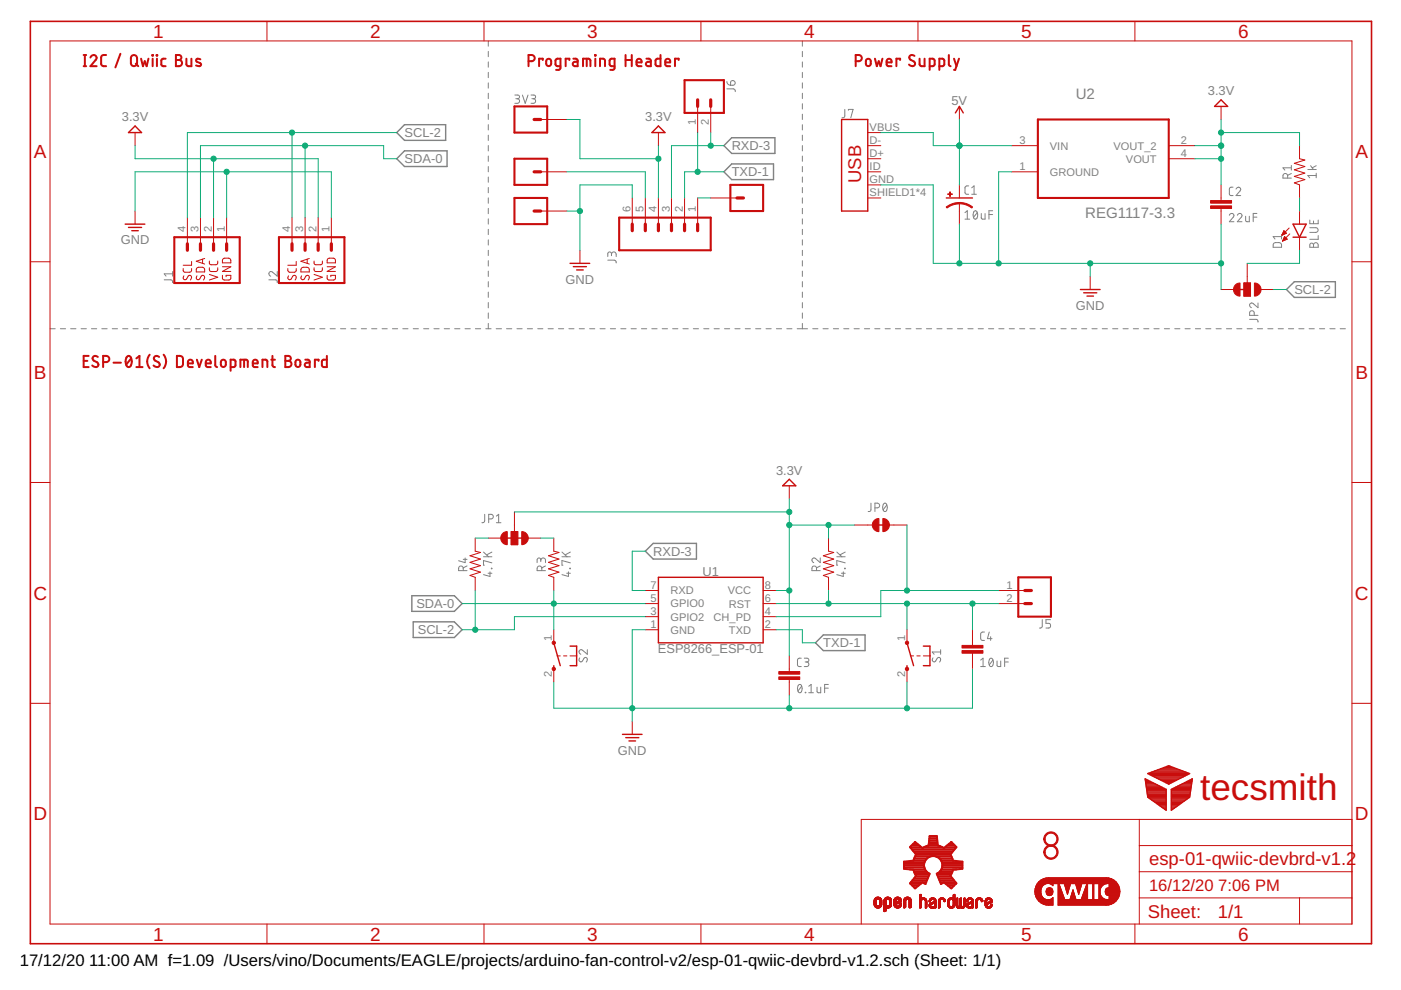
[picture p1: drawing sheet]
<svg xmlns="http://www.w3.org/2000/svg" width="297mm" height="210mm" viewBox="0 0 297 210" stroke-linecap="round" stroke-linejoin="round" font-family="sans-serif">
<defs><g id="words">
<text font-size="7.8" fill="#c90d0c" x="254.5" y="169.6">tecsmith</text>
<g font-size="4" fill="#c90d0c">
<text x="32.5" y="8">1</text>
<text x="78.5" y="8">2</text>
<text x="124.5" y="8">3</text>
<text x="170.5" y="8">4</text>
<text x="216.5" y="8">5</text>
<text x="262.5" y="8">6</text>
<text x="7.2" y="33.5">A</text>
<text x="287.4" y="33.5">A</text>
<text x="7.2" y="80.3">B</text>
<text x="287.4" y="80.3">B</text>
<text x="7.1" y="127.1">C</text>
<text x="287.3" y="127.1">C</text>
<text x="7.1" y="173.9">D</text>
<text x="287.3" y="173.9">D</text>
<text x="32.5" y="199.4">1</text>
<text x="78.5" y="199.4">2</text>
<text x="124.5" y="199.4">3</text>
<text x="170.5" y="199.4">4</text>
<text x="216.5" y="199.4">5</text>
<text x="262.5" y="199.4">6</text>
</g>
<g font-size="3.9" fill="#c90d0c">
<text x="182.6" y="38.8" transform="rotate(-90 182.6 38.8)">USB</text>
<text x="243.6" y="183.4">esp-01-qwiic-devbrd-v1.2</text>
<text x="243.4" y="194.7">Sheet:</text>
<text x="258.2" y="194.5">1/1</text>
</g>
<g font-size="3.5" fill="#c90d0c">
<text x="243.6" y="189">16/12/20</text>
<text x="258.3" y="189">7:06 PM</text>
</g>
<g font-size="3.5">
<text x="4.2" y="204.7">17/12/20</text>
<text x="18.9" y="204.7">11:00 AM f=1.09 /Users/vino/Documents/EAGLE/projects/arduino-fan-control-v2/esp-01-qwiic-devbrd-v1.2.sch (Sheet: 1/1)</text>
</g>
<g font-size="3.2" fill="#808080">
<text x="228.1" y="20.9">U2</text>
<text x="230.1" y="46.2">REG1117-3.3</text>
</g>
<g font-size="2.7" fill="#808080">
<text x="201.7" y="22.3">5V</text>
<text x="256.1" y="20.2">3.3V</text>
<text x="25.8" y="25.7">3.3V</text>
<text x="85.8" y="29.1">SCL-2</text>
<text x="136.8" y="25.7">3.3V</text>
<text x="85.8" y="34.6">SDA-0</text>
<text x="155.1" y="31.8">RXD-3</text>
<text x="155.1" y="37.4">TXD-1</text>
<text x="25.6" y="51.8">GND</text>
<text x="119.9" y="60.1">GND</text>
<text x="228.1" y="65.7">GND</text>
<text x="274.4" y="62.4">SCL-2</text>
<text x="164.5" y="100.6">3.3V</text>
<text x="138.5" y="117.8">RXD-3</text>
<text x="149" y="122.1">U1</text>
<text x="88.3" y="128.9">SDA-0</text>
<text x="88.6" y="134.5">SCL-2</text>
<text x="174.6" y="137.3">TXD-1</text>
<text x="139.5" y="138.5">ESP8266_ESP-01</text>
<text x="131" y="160">GND</text>
</g>
<g font-size="2.3" fill="#808080">
<text x="147.5" y="26.4" transform="rotate(-90 147.5 26.4)">1</text>
<text x="150.3" y="26.4" transform="rotate(-90 150.3 26.4)">2</text>
<text x="184.4" y="27.7">VBUS</text>
<text x="184.4" y="33.3">D+</text>
<text x="184.4" y="30.5">D-</text>
<text x="216.2" y="30.5">3</text>
<text x="222.6" y="31.7">VIN</text>
<text x="236.1" y="31.7">VOUT_2</text>
<text x="238.7" y="34.5">VOUT</text>
<text x="250.3" y="30.5">2</text>
<text x="250.3" y="33.3">4</text>
<text x="184.4" y="38.8">GND</text>
<text x="184.4" y="36">ID</text>
<text x="184.4" y="41.6">SHIELD1*4</text>
<text x="216.2" y="36">1</text>
<text x="222.6" y="37.3">GROUND</text>
<text x="133.7" y="45" transform="rotate(-90 133.7 45)">6</text>
<text x="136.4" y="45" transform="rotate(-90 136.4 45)">5</text>
<text x="139.2" y="45" transform="rotate(-90 139.2 45)">4</text>
<text x="142" y="45" transform="rotate(-90 142 45)">3</text>
<text x="144.8" y="45" transform="rotate(-90 144.8 45)">2</text>
<text x="147.5" y="45" transform="rotate(-90 147.5 45)">1</text>
<text x="39.3" y="49.1" transform="rotate(-90 39.3 49.1)">4</text>
<text x="42.1" y="49.1" transform="rotate(-90 42.1 49.1)">3</text>
<text x="44.9" y="49.1" transform="rotate(-90 44.9 49.1)">2</text>
<text x="47.7" y="49.1" transform="rotate(-90 47.7 49.1)">1</text>
<text x="61.5" y="49.1" transform="rotate(-90 61.5 49.1)">4</text>
<text x="64.3" y="49.1" transform="rotate(-90 64.3 49.1)">3</text>
<text x="67.1" y="49.1" transform="rotate(-90 67.1 49.1)">2</text>
<text x="69.9" y="49.1" transform="rotate(-90 69.9 49.1)">1</text>
<text x="137.9" y="124.8">7</text>
<text x="162.2" y="124.8">8</text>
<text x="213.4" y="124.8">1</text>
<text x="137.9" y="130.4">3</text>
<text x="137.9" y="127.6">5</text>
<text x="142.2" y="131.6">GPIO2</text>
<text x="142.2" y="128.8">GPIO0</text>
<text x="142.2" y="126">RXD</text>
<text x="151.3" y="131.6">CH_PD</text>
<text x="154.3" y="126">VCC</text>
<text x="154.5" y="128.8">RST</text>
<text x="162.2" y="127.6">6</text>
<text x="162.2" y="130.4">4</text>
<text x="213.4" y="127.6">2</text>
<text x="117" y="135.9" transform="rotate(-90 117 135.9)">1</text>
<text x="137.9" y="133.1">1</text>
<text x="142.2" y="134.3">GND</text>
<text x="154.5" y="134.4">TXD</text>
<text x="162.2" y="133.1">2</text>
<text x="191.9" y="135.9" transform="rotate(-90 191.9 135.9)">1</text>
<text x="117" y="143.5" transform="rotate(-90 117 143.5)">2</text>
<text x="191.9" y="143.5" transform="rotate(-90 191.9 143.5)">2</text>
</g>
</g></defs>
<g fill="none" stroke="#808080" stroke-width=".21">
<path d="M103.5 8.7v1.1M103.5 10.9v1.1M103.5 13.1v1.1M103.5 15.3v1.2M103.5 17.6v1.1M103.5 19.8v1.1M154.1 18.8l1.5 .1 .3 .5M154.1 17.3l.2 .5 .6 .3M155 17.2a.51 .51 0 0 1 .8 .2 .51 .51 0 0 1-.4 .7h-.5zM170.1 8.7v1.1M170.1 10.9v1.1M170.1 13.1v1.1"/>
<path d="M170.1 15.3v1.2M170.1 17.6v1.1M170.1 19.8v1.1M103.5 22v1.1M103.5 24.2v1.1M103.5 26.4v1.2M103.5 28.7v1.1M103.5 30.9v1.1M103.5 33.1v1.1M103.5 35.3v1.1M103.5 37.5v1.2M103.5 39.8v1.1"/>
<path d="M109.2 20.2h.5a.39 .39 0 0 1 .5 .3 .39 .39 0 0 1-.5 .4h-.3M109.7 20.9a.49 .49 0 0 1 .5 .5 .49 .49 0 0 1-.5 .5h-.5M110.8 20.2l.6 1.7 .6-1.7M112.6 20.2h.6a.39 .39 0 0 1 .4 .3 .39 .39 0 0 1-.4 .4h-.4M113.1 20.9a.49 .49 0 0 1 .5 .5 .49 .49 0 0 1-.5 .5h-.5M170.1 22v1.1M170.1 24.2v1.1M170.1 26.4v1.2M170.1 28.7v1.1M170.1 30.9v1.1M170.1 33.1v1.1M170.1 35.3v1.1"/>
<path d="M170.1 37.5v1.2M170.1 39.8v1.1M179.1 23.2v1.5l-.2 .2-.4 .1M179.9 23.4v-.2h1l-.5 1.8M205.4 39.4l-.5 .1-.3 .3v1.2l.3 .2h.5M206 39.8l.5-.4v1.8M261.4 39.7h-.5l-.3 .4 .1 1.1 .2 .2 .5 .1M273 37.8v-.5a.5 .5 0 0 0-.5-.5 .5 .5 0 0 0-.5 .5v.5h1.8M273.8 36.8l-.8 .4M273.8 35.6h-1.8l.4 .5M273.8 35.1v1M277.3 35.9h1.8"/>
<path d="M277.9 35.1l.6 .8M279.1 37.2h-1.8l.4 .5M279.1 36.7v1M279.1 35.1l-.9 .5M34.8 59.3l1.5 .1 .3 .2v.3M36.6 57.6v.9M36.6 58.1h-1.8l.4 .4M57 59.3l1.5 .1 .3 .2v.3M58.8 57.6v.9l-1-.8a.49 .49 0 0 0-.8 .1 .49 .49 0 0 0 .4 .7M103.5 42v1.1M103.5 44.2v1.1M103.5 46.4v1.1"/>
<path d="M103.5 48.6v1.1M103.5 50.8v1.2M103.5 53.1v1.1M103.5 55.3v1.1M103.5 57.5v1.1M103.5 59.7v1.1M128.9 55.2h1.5l.2 .6M129.6 53.9a.5 .5 0 0 1 .5-.5 .5 .5 0 0 1 .5 .5v.5M129.6 54.2v-.4a.39 .39 0 0 0-.3-.4 .39 .39 0 0 0-.4 .4v.6M170.1 42v1.1M170.1 44.2v1.1M170.1 46.4v1.1"/>
<path d="M170.1 48.6v1.1M170.1 50.8v1.2M170.1 53.1v1.1M170.1 55.3v1.1M170.1 57.5v1.1M170.1 59.7v1.1M204.6 45.1l.5-.4v1.8M204.6 46.5h1M206 41.2h1M206.5 44.8l.3-.1a1.06 1.06 0 0 1 0 1.8 1.13 1.13 0 0 1-.3-1.7zM207.2 45.1l-.8 1M208 45.3l.1 1 .2 .2h.6v-1.2"/>
<path d="M209.7 45.5h.8M210.5 44.7h-.8v1.8M260.6 45.6a.48 .48 0 0 1 .7-.3 .48 .48 0 0 1 .2 .7l-.9 1h1M262.1 40.1a.49 .49 0 0 1 .7-.4 .49 .49 0 0 1 .1 .8l-.8 1h1M262.3 45.6a.49 .49 0 0 1 .7-.3 .49 .49 0 0 1 .2 .7l-.9 1h1M264.1 45.8v1l.3 .2h.5v-1.2M265.7 46h.8M266.5 45.3h-.8v1.7M270 51.6l.4-.2 1.1 .1 .2 .4v.5h-1.8zM271.7 49.7v1M271.7 50.2h-1.8l.4 .5M277.7 48.3h1.3a.5 .5 0 0 1 .5 .5 .5 .5 0 0 1-.5 .5h-1.3"/>
<path d="M277.7 46.7v.7h1.8v-.7M277.8 51.7l.4-.1 .3 .3a.5 .5 0 0 1 .5-.5 .5 .5 0 0 1 .5 .5v.5h-1.8zM278.5 46.8v.6M278.5 51.9v.5M279.5 50v.7h-1.8M10.6 69.7h1.1M12.8 69.7h1.1M15 69.7h1.1M17.2 69.7h1.1M19.4 69.7h1.1M21.6 69.7h1.1M23.8 69.7h1.1"/>
<path d="M26 69.7h1.1M28.2 69.7h1.1M30.4 69.7h1.1M32.6 69.7h1.1M34.8 69.7h1.1M37 69.7h1.1M39.2 69.7h1.1M41.4 69.7h1.1M43.6 69.7h1.1M45.8 69.7h1.1M48 69.7h1.1M50.2 69.7h1.1"/>
<path d="M52.4 69.7h1.1M54.6 69.7h1.1M56.8 69.7h1.1M59 69.7h1.1M61.2 69.7h1.1M63.4 69.7h1.1M65.6 69.7h1.1M67.8 69.7h1.1M70 69.7h1.1M72.2 69.7h1.1M74.4 69.7h1.1M76.6 69.7h1.1"/>
<path d="M78.8 69.7h1.1M81 69.7h1.1M83.2 69.7h1.1M85.4 69.7h1.1M87.6 69.7h1.1M89.8 69.7h1.1M92 69.7h1.1M94.2 69.7h1.1M96.4 69.7h1.1M98.6 69.7h1.1M100.8 69.7h1.1M103 69.7h1.1"/>
<path d="M103.5 61.9v1.2M103.5 64.2v1.1M103.5 66.4v1.1M103.5 68.6v1.1M105.2 69.7h1.1M107.4 69.7h1.1M109.6 69.7h1.1M111.8 69.7h1.1M114 69.7h1.1M116.2 69.7h1.1M118.4 69.7h1.1M120.6 69.7h1.1"/>
<path d="M122.8 69.7h1.1M125 69.7h1.1M127.2 69.7h1.1M129.4 69.7h1.1M131.6 69.7h1.1M133.8 69.7h1.1M136 69.7h1.1M138.2 69.7h1.1M140.4 69.7h1.1M142.6 69.7h1.1M144.8 69.7h1.1M147 69.7h1.1"/>
<path d="M149.2 69.7h1.1M151.4 69.7h1.1M153.6 69.7h1.1M155.8 69.7h1.1M158 69.7h1.1M160.2 69.7h1.1M162.4 69.7h1.1M164.6 69.7h1.1M166.8 69.7h1.1M169 69.7h2.2M170.1 61.9v1.2M170.1 64.2v1.1"/>
<path d="M170.1 66.4v1.1M170.1 68.6v1.1M172.3 69.7h1.1M174.5 69.7h1.1M176.7 69.7h1.1M178.9 69.7h1.1M181.1 69.7h1.1M183.3 69.7h1.1M185.5 69.7h1.1M187.7 69.7h1.1M189.8 69.7h1.1M192 69.7h1.1"/>
<path d="M194.2 69.7h1.1M196.4 69.7h1.1M198.6 69.7h1.1M200.8 69.7h1.1M203 69.7h1.1M205.2 69.7h1.1M207.4 69.7h1.1M209.6 69.7h1.1M211.8 69.7h1.1M214 69.7h1.1M216.2 69.7h1.1M218.4 69.7h1.1"/>
<path d="M220.6 69.7h1.1M222.7 69.7h1.1M224.9 69.7h1.1M227.1 69.7h1.1M229.3 69.7h1.1M231.5 69.7h1.1M233.7 69.7h1.1M235.9 69.7h1.1M238.1 69.7h1.1M240.3 69.7h1.1M242.5 69.7h1.1M244.7 69.7h1.1"/>
<path d="M246.9 69.7h1.1M249.1 69.7h1.1M251.2 69.7h1.1M253.4 69.7h1.2M255.6 69.7h1.1M257.8 69.7h1.1M260 69.7h1.1M262.2 69.7h1.1M264.4 69.7h1.1M264.9 67.7h1.6l.2 .6M265.9 66.9v-.5a.49 .49 0 0 0-.5-.5 .49 .49 0 0 0-.5 .5v.5h1.8M266.6 69.7h1.1"/>
<path d="M266.7 64.2v1l-1-.8a.49 .49 0 0 0-.8 .1 .49 .49 0 0 0 .4 .7M268.8 69.7h1.1M271 69.7h1.1M273.2 69.7h1.1M275.4 69.7h1.1M277.6 69.7h1.1M279.8 69.7h1.1M282 69.7h1.1M284.1 69.7h1.1M98.2 118.6h.8M98.6 118.3v1l-1.4-.4M99 120l-.8 .4"/>
<path d="M102.5 118h1.8M102.5 117.1l1.1 .9M102.8 109.1l-.1 1.5-.5 .2M103.6 110h.5a.49 .49 0 0 0 .5-.5 .49 .49 0 0 0-.5-.4h-.5v1.7M104.3 119.3l-1.8-.4v.9h.2M104.3 117.1l-1.1 .5M105.2 110.8h1M105.2 109.4l.5-.3v1.7M114.7 118.8a.5 .5 0 0 1 .5-.5 .5 .5 0 0 1 .5 .5v.5M114.7 119.1v-.4a.39 .39 0 0 0-.4-.4 .39 .39 0 0 0-.4 .4v.6M115.7 120l-.8 .4M119.1 118h1.8"/>
<path d="M119.1 117.1l1.1 .9M120.9 119.3l-1.8-.4v.9h.3M120.9 117.1l-1.1 .5M173.9 118.3v1l-1-.9a.49 .49 0 0 0-.8 .2 .49 .49 0 0 0 .4 .7M173.9 120l-.8 .4M177.4 118h1.8M177.4 117.1l1.1 .9M179.2 119.3l-1.8-.4v.9h.2M179.2 117.1l-1.1 .5M184.7 106.7l-.1 1.5-.2 .2-.3 .1M185.5 107.7h.5a.5 .5 0 0 0 .5-.5 .5 .5 0 0 0-.5-.5h-.5v1.8M187.4 106.8l.2-.1a1.06 1.06 0 0 1 0 1.8 1.09 1.09 0 0 1-.2-1.7z"/>
<path d="M188 107.1l-.8 1M98.2 121v-.5a.49 .49 0 0 0-.5-.5 .49 .49 0 0 0-.5 .5v.5h1.8M103.5 121.5h.8M103.9 121.2v1l-1.4-.4M104.2 120.5l.1 .1zM114.9 121v-.5a.5 .5 0 0 0-.5-.5 .5 .5 0 0 0-.5 .5v.5h1.8M120.1 121.5h.8M120.5 121.2v1l-1.4-.4M120.8 120.5l.1 .1zM122.9 139.5l-.1 .2a.42 .42 0 0 0 .1 .6 .42 .42 0 0 0 .6-.2l.3-.5a.44 .44 0 0 1 .7-.1 .44 .44 0 0 1-.1 .7l-.1 .2M124.5 137.8v.9l-1-.8a.48 .48 0 0 0-.7 .1 .48 .48 0 0 0 .3 .7M169.9 139.6h-.6l-.2 .4v1.1l.2 .2h.6"/>
<path d="M170.5 139.6h.6a.4 .4 0 0 1 .4 .4 .4 .4 0 0 1-.4 .4h-.4M173.1 121v-.5a.49 .49 0 0 0-.5-.5 .49 .49 0 0 0-.5 .5v.5h1.8M178.4 121.5h.8M178.8 121.2v1l-1.4-.4M179.1 120.5l.1 .1zM197.8 139.5a.45 .45 0 0 0-.1 .6 .45 .45 0 0 0 .6 .1l.4-.6a.45 .45 0 0 1 .7-.1 .45 .45 0 0 1-.1 .7l-.1 .2M199.4 138.2h-1.7l.4 .5M199.4 137.8v.9M207.9 140l.5-.4v1.7M208.7 134h-.5l-.3 .4 .1 1.2 .2 .2h.5M209.7 134l-.3 1.4h.9M209.9 139.7l.2-.1a1.03 1.03 0 0 1 0 1.7 1.11 1.11 0 0 1-.2-1.6z"/>
<path d="M210 135v.8M210.5 140l-.8 .9M213.8 139.6h-.8v1.7M221 131.4v1.5l-.3 .2-.3 .1M222.7 131.4h-.9v.8h.6a.51 .51 0 0 1 .3 .5 .51 .51 0 0 1-.3 .5h-.6M169.3 145.2l.3-.1a1.04 1.04 0 0 1 0 1.8 1.09 1.09 0 0 1-.3-1.7zM170 145.5l-.8 1M170.7 146.8l.1 .1zM171 140.4a.49 .49 0 0 1 .5 .4 .49 .49 0 0 1-.5 .5h-.5M171.5 146.9h1M171.5 145.5l.5-.4v1.8M173.2 145.7v1l.3 .2h.5v-1.2"/>
<path d="M174.8 145.9h.8M175.6 145.1h-.8v1.8M207.9 141.3h1M211.4 140.1v1.1l.3 .1h.5v-1.2M213 140.4h.8"/>
</g>
<path d="M85.8 32h9v3.3h-9l-1.7-1.6zM85.8 26.4h8.7v3.4h-8.7l-1.7-1.7zM155.1 29.2h9.2v3.3h-9.2l-1.6-1.6zM155.1 34.8h8.9v3.3h-8.9l-1.6-1.7zM272.8 61.4l1.6-1.7h8.7v3.4h-8.7zM136.8 116.9l1.7-1.7h9.2v3.3h-9.2zM87.3 126.3h9l1.7 1.7-1.7 1.6h-9zM87.6 131.8h8.7l1.7 1.7-1.7 1.7h-8.7zM172.9 136.3l1.7-1.7h8.8v3.3h-8.8z" fill="none" stroke="#808080" stroke-width=".3"/>
<g fill="none" stroke="#c90d0c" stroke-width=".42">
<path d="M17.7 14h.6M17.7 11.7h.6M18 11.7v2.3M19.2 12.2a.65 .65 0 0 1 .9-.5 .65 .65 0 0 1 .2 1l-1.1 1.3h1.3M22.5 11.7h-.5a.51 .51 0 0 0-.6 .5l.1 1.6 .5 .2h.5M25.5 11.4l-1 2.9M28 11.8l.4-.1 .5 .2 .2 1.5a.66 .66 0 0 1-.7 .6 .66 .66 0 0 1-.7-.6l.1-1.3zM28.8 13.5l.5 .5M29.9 12.4l.4 1.6 .4-1 .4 1 .4-1.6M32.3 11.7l.1 .1zM32.4 12.4v1.6M33.2 11.7l.1 .1z"/>
<path d="M33.3 12.4v1.6M35.1 12.4l-.7 .1-.2 .3 .1 1.1 .8 .1M37.3 11.7h.7a.53 .53 0 0 1 .5 .5 .53 .53 0 0 1-.5 .5 .66 .66 0 0 1 .6 .7 .66 .66 0 0 1-.6 .6h-.7zM37.3 12.7h.7M39.5 12.4v1.2l.4 .4h.7v-1.6M42.5 12.6l-.8-.1-.1 .4 .9 .6 .1 .4a.77 .77 0 0 1-1 0M112.1 13h.6a.66 .66 0 0 0 .7-.7 .66 .66 0 0 0-.7-.6h-.6v2.3M115.1 12.7v-.3h-.8v1.6M115.9 12.6l.3-.1 .5 .1 .2 .9a.53 .53 0 0 1-.6 .5 .53 .53 0 0 1-.5-.5zM118.8 14h-.6l-.4-.2v-1l.2-.3 .8-.1v2l-.2 .4h-.7M120.7 12.7v-.3h-.8v1.6M121.6 12.4l.6 .1 .2 .2 .1 1.3h-.6a.47 .47 0 0 1-.5-.4 .47 .47 0 0 1 .5-.5h.6"/>
<path d="M123.6 14v-1.6l1.5 .2 .1 1.4M124.4 12.4v1.6M126.2 11.7l.1 .1zM126.2 12.4v1.6M127.2 14v-1.6h.7l.3 .3 .1 1.3M130.3 14h-.7l-.3-.2-.1-1 .3-.3 .8-.1v2l-.2 .4h-.7M132.6 12.7h1.3M132.6 11.7v2.3M133.9 11.7v2.3M135 13.2h1a.55 .55 0 0 0-.4-.7 .55 .55 0 0 0-.6 .5l.1 .9 .9 .1M137.1 12.4l.6 .1 .3 .3v1.2h-.6a.47 .47 0 0 1-.5-.4 .47 .47 0 0 1 .5-.5h.6M140 11.7v2.3h-.8l-.2-.4v-.9l.4-.3h.6"/>
<path d="M141.1 13.2h1a.54 .54 0 0 0-.4-.7 .54 .54 0 0 0-.6 .5l.1 .9 .9 .1M143.9 12.7v-.3h-.8v1.6M181.4 13h.7a.66 .66 0 0 0 .6-.7 .66 .66 0 0 0-.6-.6h-.7v2.3M183.7 12.6l.5-.1a.92 .92 0 0 1 .2 1.4l-.4 .1-.3-.2zM185.5 12.4l.4 1.6 .4-1 .4 1 .4-1.6M188 13.2h1a.54 .54 0 0 0-.3-.7 .54 .54 0 0 0-.7 .5l.1 .9 .9 .1M190.8 12.7v-.3h-.7v1.6M193.9 11.9a.59 .59 0 0 0-.9-.1 .59 .59 0 0 0 0 .9l.8 .3a.59 .59 0 0 1 0 .9 .59 .59 0 0 1-.9 0l-.2-.2M195 12.4v1.2l.4 .4h.6v-1.6M197.1 14h.7l.3-.2 .1-1-.3-.3-.8-.1v2.4M199.2 14h.6l.4-.2v-1l-.2-.3-.8-.1v2.4M201.2 11.7v2.1l.3 .2"/>
<path d="M202.3 12.4l.5 1.6M203.3 12.4l-.8 2.4h-.2M17.7 76.5h.8M18.8 75.5h-1.1v2.3h1.1M20.7 75.7a.59 .59 0 0 0-.9-.1 .59 .59 0 0 0 .1 .9l.7 .3a.6 .6 0 0 1 .1 .9 .6 .6 0 0 1-.9 0l-.2-.2M21.9 76.8h.6a.66 .66 0 0 0 .7-.7 .66 .66 0 0 0-.7-.6h-.6v2.3M24.1 76.9h1.5M26.9 75.7a.54 .54 0 0 1 .6-.2 .54 .54 0 0 1 .4 .6 1.36 1.36 0 0 1-.6 1.7 1.43 1.43 0 0 1-.4-2.1zM27.8 76l-1 1.3M28.9 77.8h1.3M28.9 76l.7-.5v2.3M31.7 75.2a2.22 2.22 0 0 0 0 2.9"/>
<path d="M33.7 75.7a.59 .59 0 0 0-.9-.1 .59 .59 0 0 0 .1 .9l.7 .3a.6 .6 0 0 1 .1 .9 .6 .6 0 0 1-.9 0l-.2-.2M34.7 75.2a2.22 2.22 0 0 1 0 2.9M37.5 75.5a1.16 1.16 0 0 1 1.2 .2v1.9a1.16 1.16 0 0 1-1.2 .2zM39.8 77h1.1a.55 .55 0 0 0-.4-.7 .55 .55 0 0 0-.7 .5l.1 .9 1 .1M41.7 76.3l.5 1.5 .6-1.5M43.6 77h1.1a.56 .56 0 0 0-.4-.7 .56 .56 0 0 0-.7 .5l.2 .9 .9 .1M45.6 75.5v1.9l.4 .4M46.9 76.4l.4-.1 .5 .1 .1 .9a.53 .53 0 0 1-.6 .5 .53 .53 0 0 1-.5-.5zM48.9 77.8h.7l.3-.2v-1.1l-.2-.2h-.8v2.3M51 77.8v-1.5l1.4 .1 .1 1.4M51.8 76.3v1.5M53.6 77h1a.55 .55 0 0 0-.3-.7 .55 .55 0 0 0-.7 .5l.1 .9 .9 .1"/>
<path d="M55.6 77.8v-1.5h.9l.2 .2v1.3M57.5 76.3h.8M57.8 75.5v1.9l.1 .3 .4 .1M60.5 75.5h.7a.53 .53 0 0 1 .5 .5 .53 .53 0 0 1-.5 .5 .66 .66 0 0 1 .6 .7 .66 .66 0 0 1-.6 .6h-.7zM60.5 76.5h.7M62.8 76.4l.3-.1 .5 .1 .1 .9a.53 .53 0 0 1-.5 .5 .53 .53 0 0 1-.6-.5zM64.7 76.3h.7l.3 .3v1.2h-.6a.47 .47 0 0 1-.5-.4 .47 .47 0 0 1 .5-.5h.6M67.5 76.5v-.2h-.7v1.5M69.3 75.5v2.3h-.8l-.3-.4 .1-.9 .2-.2h.8M193 179.7h2.5M193.2 179.3h1.8M193.6 178.9h.9"/>
<path d="M194 178.6h.1M195.7 179.7h4.3M196.7 179.3h2.4M196.9 178.9h1.9M197 178.6h1.8M197 178.2h1.7M197 177.8h1.7M197.1 177.4h1.5M200.2 179.7h2.5M200.7 179.3h1.8M201.2 178.9h.9M201.7 178.6h.1"/>
<path d="M191.7 183.9h4.3M191.7 183.6h4.2M191.7 183.2h4.2M191.7 182.8h4.3M192.9 184.3h3.2M193.1 187.4h2.1M193.1 187h3.3M193.3 180.1h9.1M193.4 187.8h1.3M193.5 186.6h3M193.7 180.5h8.4M193.7 182.4h2.5"/>
<path d="M193.8 184.7h2.6M193.8 186.2h2.9M193.8 182l.4-.8-1.3-1.6 1.1-1.1 1.6 1.3 1.3-.5 .2-2.1h1.5l.2 2.1 1.3 .5 1.6-1.3 1.1 1.1-1.3 1.6 .4 .8M193.8 182l-.1 .5-2 .2v1.5l2 .2 .5 1.3-1.3 1.6 1.1 1.1 1.6-1.3 .6 .3M193.8 182h2.7M193.8 188.2h.4M193.9 185.1h2.9M194 181.6h3.1M194 180.9h7.7M194.1 185.9h2.7M194.1 185.5h2.9M194.2 181.3h7.3"/>
<path d="M196 182.8a2 2 0 0 0 .8 2.3M196.2 187.4h.1M196.5 182l-.5 .8M196.5 182a1.96 1.96 0 0 1 2.7 0M196.8 185.1l.3 .2-.9 2.1M198.6 181.6h3.1M198.7 185.5h2.9M198.9 185.9h2.7M198.9 185.1l-.3 .2 .9 2.1M198.9 185.1h2.9M199 186.2h2.9M199.2 186.6h3"/>
<path d="M199.2 182a1.94 1.94 0 0 1-.3 3.1M199.2 182h2.7M199.3 184.7h2.7M199.3 187h3.3M199.5 187.4h.1M199.5 182.4h2.5M199.6 184.3h3.2M199.7 182.8h4.3M199.7 183.9h4.3M199.8 183.6h4.2M199.8 183.2h4.2M200.5 187.4h2.1"/>
<path d="M201 187.8h1.3M201.5 188.2h.4M201.9 182l.1 .5 2 .2v1.5l-2 .2-.5 1.3 1.3 1.6-1.1 1.1-1.6-1.3-.6 .3"/>
</g>
<g fill="none" stroke="#c90d0c" stroke-width=".21">
<path d="M10.6 8.7h276v187.2h-276zM56.6 4.5v4.2M102.6 4.5v4.2M148.6 4.5v4.2M194.6 4.5v4.2M240.6 4.5v4.2M28.6 28.1v2.8M114.6 36.4h5.6M114.6 25.3h5.6M139.6 28.1v2.8M147.9 22.6v5.5M150.7 22.6v5.5"/>
<path d="M184 30.9h2.8M184 36.4h2.8M184 33.7h2.8M184 28.1h2.8M184 39.2h2.8M203.4 22.6v2.7M203.4 39.2v2.8M214.5 30.9h5.5M214.5 36.4h5.5M247.8 30.9h5.5M247.8 33.7h5.5M258.9 22.6v2.7"/>
<path d="M258.9 39.2v3.3M275.5 30.9v2.8l1.1 .2-2.2 .7 2.2 .7-2.2 .7 2.2 .7-2.2 .7 2.2 .7-2.2 .7 1.1 .4v2.8M6.4 55.5h4.2M28.6 44.7v2.8M38.8 56.9l.1 .6 .3 .2h1.2l.2-.2v-.6M39 58.5l-.1 .6 .3 .2 .3-.1 .4-.6a.44 .44 0 0 1 .7-.1 .44 .44 0 0 1-.1 .7l-.1 .2M39.7 46.1v5.6M40.6 55.4v.8h-1.8M41.7 56.9l.4-.2h1l.3 .3v.7h-1.8zM41.8 58.5l-.2 .6 .4 .2 .3-.1 .4-.6a.44 .44 0 0 1 .6-.1 .44 .44 0 0 1 0 .7l-.2 .2M42.5 46.1v5.6M42.9 54.9v.9"/>
<path d="M43.4 54.8l-1.8 .6 1.8 .6M44.4 56.8v.5l.4 .3 1.1-.1 .2-.2 .1-.5M44.4 55.4v.5l.4 .2h1.1l.2-.2 .1-.5M44.4 58.2l1.8 .6-1.8 .6M45.3 46.1v5.6M47.2 58.4v.7l.2 .2 1.1 .1 .4-.3v-.7h-1v.3M47.2 56.6h1.7l-1.7 1h1.7M47.4 54.8h1.3l.2 .3v.6h-1.7v-.6zM48 46.1v5.6M61 56.9l.1 .6 .3 .2h1.2l.2-.2v-.6M61.2 58.5a.45 .45 0 0 0-.1 .6 .45 .45 0 0 0 .6 .1l.4-.6a.45 .45 0 0 1 .6-.1 .45 .45 0 0 1 0 .7l-.1 .2M61.9 46.1v5.6"/>
<path d="M62.8 55.4v.8h-1.8M63.9 58.5a.45 .45 0 0 0-.1 .6 .45 .45 0 0 0 .7 .1l.3-.6a.45 .45 0 0 1 .7-.1 .45 .45 0 0 1 0 .7l-.2 .2M64 56.8h1.4l.2 .2v.7h-1.8v-.5zM64.7 46.1v5.6M65.1 54.9v.9M65.6 54.8l-1.8 .6 1.8 .6M66.6 56.8v.5l.4 .3 1.1-.1 .2-.2v-.5M66.6 55.4v.5l.4 .2h1.1l.2-.2v-.5M66.6 58.2l1.7 .6-1.7 .6M67.5 46.1v5.6M69.4 58.4v.7l.2 .2 1.1 .1 .4-.3v-.7h-1v.3M69.4 56.6h1.7l-1.7 1h1.7"/>
<path d="M69.6 54.8h1.3l.2 .3v.6h-1.7v-.6zM70.3 46.1v5.6M114.6 44.7h5.6M123 53.1v2.7M134 42v5.5M136.8 42v5.5M139.6 42v5.5M142.4 42v5.5M145.1 42v5.5M147.9 42v5.5M150.7 42h5.6M184 42h2.8"/>
<path d="M203.4 43.1v4.4M231.1 58.6v2.8M258.9 44.2v3.3M264.4 55.8v4.2M271.8 49.8h.3M271.9 49.6h.5M271.9 51.1h.1M271.9 49.5h.8M272 51h.3M272 49.4h.7M272.1 50.8h.5M272.1 49.2h.4"/>
<path d="M272.1 50.7h.8M272.1 49.1h.3M272.2 50.6h.6M272.2 49h.1M272.2 48.9l.6 .6-1 .4zM272.2 50.4h.4M272.3 50.3h.2M272.3 50.2h.1M272.4 50.2l-.5 .9M272.4 50.2l.5 .5M272.9 50.7l-1 .4M273.3 48.3l-1.5 1.6"/>
<path d="M273.5 49.6l-1.6 1.5M275.5 44.7v2.8M275.5 50.3v2.8M286.6 55.5h4.2M258.9 61.4h2.8M263.7 60h1.4v2.8h-1.4zM267.2 61.4h2.8M6.4 102.3h4.2M100.8 114.1v2.8l1.1 .2-2.2 .7 2.2 .7-2.2 .7 2.2 .7-2.2 .7 2.2 .7-2.2 .7 1.1 .4v2.8M103.5 114.1h2.8M108.4 112.7h1.4v2.8h-1.4zM109.1 108.5v4.2"/>
<path d="M111.9 114.1h2.7M117.4 114.1v2.8l1.1 .2-2.2 .7 2.2 .7-2.2 .7 2.2 .7-2.2 .7 2.2 .7-2.2 .7 1.1 .4v2.8M167.3 103v2.8M175.7 114.1v2.8l1.1 .2-2.2 .7 2.2 .7-2.2 .7 2.2 .7-2.2 .7 2.2 .7-2.2 .7 1.1 .4v2.8M181.2 111.3h3.8M188.6 111.3h3.7M286.6 102.3h4.2M117.4 133.5v2.8M118.1 139.1h.7M119.5 139.1h.7M120.9 139.1h1.4M136.8 133.5h2.8"/>
<path d="M136.8 130.7h2.8M136.8 128h2.8M136.8 125.2h2.8M161.8 133.5h2.8M161.8 130.7h2.8M161.8 128h2.8M161.8 125.2h2.8M167.3 139.1v3.3M192.3 133.5v2.8M193 139.1h.7M194.4 139.1h.7M195.8 139.1h1.4"/>
<path d="M206.2 133.5v3.3M206.2 138.5v3.3M211.7 128h5.6M211.7 125.2h5.6M6.4 149.1h4.2M117.4 141.8v2.8M134 152.9v2.8M167.3 144.1v3.3M192.3 141.8v2.8M286.6 149.1h4.2M241.6 173.7v22.2M241.6 179.3h45"/>
<path d="M286.6 173.7h-104v22.2M56.6 195.9v4.2M102.6 195.9v4.2M148.6 195.9v4.2M185.3 191.7h.5M185.3 191.6h.5M185.3 191.5h.5M185.3 191.4h.5M185.3 191.3h.5M185.3 191.2h.5M185.3 191.1h.5M185.3 191h.5"/>
<path d="M185.4 191.9h.4M185.4 192h.5M185.4 191.8h.4M185.4 192h.6M185.4 192.1h.7M185.4 190.6h1.5M185.4 192.1h1.5M185.5 190.6h1.3M185.5 192.2h1.3M185.5 190.5h1.3M185.5 192.3h1.2M185.6 190.4l1.1 .1"/>
<path d="M185.6 190.4h1.1M185.7 190.4h.9M185.7 192.4h.9M185.7 190.3h.9M185.7 192.4h.8M185.8 190.9h-.4M185.8 190.8h-.4M185.8 192.5h.6M185.9 190.8h-.5M185.9 190.2h.5M185.9 190.7h-.5M186 190.6l-.6 .1"/>
<path d="M186.1 190.2h.1M186.2 192.1h.7M186.2 190.6h.7M186.3 192h.6M186.3 190.7h.6M186.4 190.8h.5M186.5 191.9h.4M186.5 190.9h.4M186.5 191.7h.4M186.5 191.6h.4M186.5 191.5h.4M186.5 191.4h.4"/>
<path d="M186.5 191.3h.4M186.5 191.2h.4M186.5 191.1h.4M186.5 191h.4M186.5 191.8h.4M186.7 192.3l-1.1 .1M186.9 192h-.5M186.9 191.9h-.4M187.4 191.9h.5M187.4 191.7h.5M187.4 191.6h.5M187.4 191.5h.5"/>
<path d="M187.4 191.4h.5M187.4 191.3h.5M187.4 191.2h.5M187.4 191.1h.5M187.4 191h.5M187.4 190.9h.5M187.4 193.2h.3M187.4 193.1h.5M187.4 193h.5M187.4 192.9h.5M187.4 192.8h.5M187.4 192.7h.5"/>
<path d="M187.4 192.6h.5M187.4 192.1h.8M187.4 192h.7M187.4 192h.6M187.4 191.8h.5M187.5 193.3h.1M187.5 190.6h1.5M187.6 190.6h1.3M187.6 190.5h1.3M187.6 190.5h1.2M187.7 190.4h1.1M187.8 190.4h.9"/>
<path d="M187.8 193.2h-.4M187.8 190.3h.8M187.9 193.1l-.5 .1M187.9 190.9h-.5M187.9 190.8h-.5M188 190.8h-.5M188 190.2h.5M188 190.7h-.5M188.1 190.6l-.6 .1M188.1 190.2h.2M188.3 192.1h.7M188.3 190.6h.7"/>
<path d="M188.4 190.7h.6M188.4 192h.6M188.5 190.8h.5M188.5 192.5h-1.1M188.6 191.9h.4M188.6 190.9h.4M188.6 191.8h.4M188.6 191h.4M188.6 191.7h.4M188.6 191.6h.4M188.6 191.5h.4M188.6 191.4h.4"/>
<path d="M188.6 191.3h.4M188.6 191.2h.4M188.6 191.1h.4M188.6 192.4l-1.2 .1M188.7 192.4h-1.3M188.8 192.3l-1.4 .1M188.8 192.3h-1.4M188.9 192.2l-1.5 .1M188.9 192.2h-1.5M189 192.1l-1.6 .1M189 192h-.5M189 191.9h-.5"/>
<path d="M189.5 191.9h.5M189.5 191.4h1.3M189.5 191.2h1.6M189.5 191.2h.4M189.5 191.1h.4M189.5 191.8h.5M189.5 191.6h.8M189.5 190.8h.6M189.5 192h.6M189.6 192.1h.6M189.6 190.6h1.4M189.6 192.1h1.4"/>
<path d="M189.6 192.2h1.4M189.7 190.5h1.3M189.7 192.2h1.2M189.7 192.3h1.2M189.7 190.5h1.2M189.8 190.4h1.1M189.8 190.4h1M189.8 192.4h1M189.9 190.3h.8M189.9 192.4h.8M189.9 191l-.4 .1M189.9 191h-.4"/>
<path d="M190 190.9h-.5M190 191.7l-.5 .1M190 190.8h-.5M190 192.5h.6M190.1 191.7h-.6M190.1 190.2h.4M190.1 191.2h1M190.1 190.7h-.6M190.2 190.6l-.6 .1M190.2 190.2h.2M190.2 191.6l-.7 .1M190.2 191.2h.9"/>
<path d="M190.4 191.1h.7M190.4 190.6l.7 .1M190.4 191.5l-.9 .1M190.5 191.1h.6M190.5 190.7h.6M190.5 191.5h-1M190.6 190.8h.5M190.6 192h.5M190.6 191h.5M190.6 191.9h.5M190.6 190.9h.5M190.7 191.8h.4"/>
<path d="M190.7 191.4l-1.2 .1M190.7 191.7h.4M190.8 191.6h.3M190.8 192.3l-1 .1M190.9 191.6h.2M190.9 191.3l-1.4 .1M191 191.3h-1.5M191 192.1h-.6M191.1 192h-.6M191.6 191.9h.4M191.6 191.7h.4M191.6 191.6h.4"/>
<path d="M191.6 191.5h.4M191.6 191.4h.4M191.6 191.3h.4M191.6 191.2h.4M191.6 191.1h.4M191.6 191h.4M191.6 192.4h.3M191.6 192.3h.4M191.6 192.2h.4M191.6 192.1h.4M191.6 192h.4M191.6 191.8h.4"/>
<path d="M191.6 190.8h.5M191.6 192.5h.2M191.7 190.6h1.4M191.8 190.5h1.3M191.8 190.5h1.2M191.9 190.4h1.1M191.9 190.4h1M192 190.3h.8M192 192.4h-.4M192 192.3l-.4 .1M192 190.9h-.4M192.1 190.9h-.5"/>
<path d="M192.1 190.8h-.5M192.2 190.2h.4M192.2 190.7h-.6M192.3 190.6l-.6 .1M192.3 190.2h.2M192.5 190.6h.6M192.6 190.7h.5M192.7 190.8h.5M192.8 191.9h.4M192.8 191.7h.4M192.8 191.6h.4M192.8 191.5h.4"/>
<path d="M192.8 191.4h.4M192.8 191.3h.4M192.8 191.2h.4M192.8 191.1h.4M192.8 191h.4M192.8 190.9h.4M192.8 192.4h.3M192.8 192.3h.4M192.8 192.2h.4M192.8 192.1h.4M192.8 192h.4M192.8 191.8h.4"/>
<path d="M192.8 192.5h.2M193.2 192.4h-.4M194.6 195.9v4.2M195 192.5h.2M195 189.8h.3M195 190.4h.3M195 191.9h.3M195 190.3h.3M195 190.7h1.4M195 191.7h.3M195 191.6h.3M195 191.5h.3"/>
<path d="M195 191.4h.3M195 191.3h.3M195 191.2h.3M195 191.1h.3M195 191h.3M195 190.6h1.3M195 190.5l1.3 .1M195 190.5h1.2M195 190.2h.3M195 190.1h.3M195 190h.3M195 189.9h.3"/>
<path d="M195 189.7h.3M195 192.4h.3M195 192.3h.3M195 192.2h.3M195 192.1h.3M195 192h.3M195 191.8h.3M195 190.4l1.1 .1M195.1 189.7h.2M195.3 192.4l-.3 .1M195.3 192.3l-.3 .1M195.4 190.9h-.4"/>
<path d="M195.5 190.4h.6M195.5 190.8h-.5M195.6 190.7h-.6M195.7 190.4h.1M195.9 190.7h.5M196 190.8h.4M196.1 190.9h.4M196.2 191h.3M196.2 191.9h.3M196.2 191.7h.3M196.2 191.6h.3M196.2 191.5h.3"/>
<path d="M196.2 191.4h.3M196.2 191.3h.3M196.2 191.2h.3M196.2 191.1h.3M196.2 192.4h.3M196.2 192.3h.3M196.2 192.2h.3M196.2 192.1h.3M196.2 192h.3M196.2 191.8h.3M196.2 192.6h.1M196.4 192.5h-.2"/>
<path d="M196.5 192.4l-.3 .1M196.5 192.3l-.3 .1M197 191.9h.3M197 191.2h.1M197 191.1h.3M197 192.1l.4 .1M197 192.1h.4M197 192h.3M197 191h.3M197 192.2h.5M197 192.2l.9 .1M197.1 192.3h.8"/>
<path d="M197.1 190.7h1.3M197.1 192.3l.9 .1M197.1 192.4h.9M197.2 190.6h1.1M197.2 191.2h-.2M197.2 190.5l1.1 .1M197.2 192.4h.8M197.3 190.5h.9M197.3 191.1l-.3 .1M197.3 191.5h1.2M197.3 191h-.3M197.3 192.5h.7"/>
<path d="M197.4 191.9h-.4M197.4 190.9h-.4M197.4 190.5h.7M197.4 191.8h-.4M197.4 190.4h.6M197.4 191.4h1.1M197.4 190.8h-.4M197.4 192.6h.5M197.5 190.8h-.4M197.5 191.7l-.5 .1M197.6 191.4h.9M197.6 191.7h-.6"/>
<path d="M197.6 190.7h-.5M197.6 192.6h.1M197.7 190.4h.1M197.7 191.3h.8M197.8 191.6l-.8 .1M197.8 192.2h.1M197.8 190.7h.6M197.8 191.2h.7M197.8 191.6h-.7M198 191.2h.5M198 190.8h.4M198 191.5l-.9 .1"/>
<path d="M198.1 190.9h.4M198.1 191.2h.4M198.1 191.5h.4M198.1 191.1h.4M198.1 191h.4M198.2 191.9h.3M198.2 191.7h.3M198.2 191.6h.3M198.2 191h.3M198.2 192.4h.3M198.2 192.3h.3M198.2 192.2h.3"/>
<path d="M198.2 192.1h.3M198.2 192h.3M198.2 191.8h.3M198.4 192.5h-.2M198.5 191.5h-1.3M198.5 192.4l-.3 .1M199 191.9h.3M199 191.7h.3M199 191.6h.3M199 191.5h.3M199 191.4h.3M199 191.3h.3"/>
<path d="M199 191.2h.3M199 191.1h.3M199 190.9h.3M199 192.3h.3M199 192.2h.3M199 192.1h.3M199 192h.3M199 191.8h.3M199 191h.3M199 192.6h.1M199.1 190.8h.4M199.1 190.7h1.2"/>
<path d="M199.1 190.6h1.2M199.2 190.6h1.1M199.2 192.5h-.2M199.2 190.5h1M199.2 192.4l-.2 .1M199.3 192.4h-.3M199.3 191l-.3 .1M199.3 190.5h.8M199.4 190.9h-.4M199.4 190.4h.6M199.4 190.8h-.4M199.6 190.7h-.5"/>
<path d="M199.6 190.4h.2M199.8 190.7h.6M200 190.8h.4M200.1 190.9h.3M200.1 191h.3M200.2 191.1h.2M200.3 191.2h-.1M200.4 191.1h-.2M200.9 191.9h.4M200.9 191.7h.4M200.9 191.6h.4M200.9 191.5h.4"/>
<path d="M200.9 191.4h.4M200.9 191.3h.4M200.9 191.2h.4M200.9 191.1h.4M200.9 191h.4M200.9 191.8h.4M201 191.9h.3M201 191h.3M201 190.9h.3M201 192.1h.4M201 192h.3M201 192.1l.4 .1"/>
<path d="M201 192.2h.5M201.1 192.2h1.2M201.1 190.6h1.3M201.1 192.3h1.1M201.2 190.6h1.2M201.2 192.4h1M201.2 190.5h1.2M201.3 192.4h.8M201.3 190.5h1.1M201.3 190.9h-.3M201.3 192.5h.8M201.4 190.4h.6"/>
<path d="M201.4 190.8h-.4M201.5 190.8h-.5M201.5 192.6h.4M201.6 190.7h-.6M201.6 190.4h.1M201.6 192.6h.1M201.7 192.6h.1M201.8 190.7h.6M202 190.8h.4M202 192.2h.4M202 192.1h.4M202 190.9h.4"/>
<path d="M202.1 192h.3M202.1 190.9h.3M202.1 190.4h.3M202.1 191.9h.3M202.1 190.3h.3M202.1 189.8h.3M202.1 191.7h.3M202.1 191.6h.3M202.1 191.4h.3M202.1 191.3h.3M202.1 191.2h.3M202.1 191.1h.3"/>
<path d="M202.1 191h.3M202.1 190.2h.3M202.1 190.1h.3M202.1 190h.3M202.1 189.9h.3M202.1 191.5h.3M202.1 191.8h.3M202.1 189.7h.3M202.2 189.7h.2M202.3 192.3h-1.2M202.4 192.2h-.5M202.4 190.6l-1.3 .1"/>
<path d="M202.4 192h-.3M202.8 191.9h.3M202.8 190.8h.3M202.8 190.7h.3M202.8 190.6h.3M202.8 191.7h.3M202.8 191.6h.3M202.8 191.5h.3M202.8 191.4h.3M202.8 191.3h.3M202.8 191.2h.3M202.8 191.1h.3"/>
<path d="M202.8 191h.3M202.8 190.9h.3M202.8 190.5h.3M202.8 192.2h.4M202.8 192.1h.3M202.8 192h.3M202.8 191.8h.3M202.8 192.3h1.7M202.8 192.2h1.8M202.9 192.4h1.6M202.9 190.4h.2M202.9 192.4h1.5"/>
<path d="M203 192.5h.6M203.1 192.6h.4M203.3 192.6h.1M203.4 192.2h.6M203.5 192.1h.4M203.5 191.9h.3M203.5 191.7h.3M203.5 191.5h.3M203.5 192h.3M203.5 191.8h.3M203.5 191.6h.3M203.5 190.8h.3"/>
<path d="M203.5 190.7h.3M203.5 190.6h.3M203.5 191.4h.3M203.5 191.3h.3M203.5 191.2h.3M203.5 191.1h.3M203.5 191h.3M203.5 190.9h.3M203.5 190.5h.3M203.6 190.5h.2M203.7 190.4h.1M203.8 192.5h.6"/>
<path d="M203.9 192.6h.3M204.2 192.1h.4M204.3 192h.3M204.3 191.9h.3M204.3 190.8h.3M204.3 190.7h.3M204.3 190.6h.3M204.3 191.7h.3M204.3 191.6h.3M204.3 191.5h.3M204.3 191.4h.3M204.3 191.3h.3"/>
<path d="M204.3 191.2h.3M204.3 191.1h.3M204.3 191h.3M204.3 190.9h.3M204.3 190.5h.3M204.3 191.8h.3M204.4 190.5h.2M204.4 190.4h.2M204.6 192.2h-.4M204.9 191.9h.4M204.9 192.1h.4M204.9 192h.4"/>
<path d="M204.9 191.1h.3M204.9 192.2h.5M204.9 192.1l.4 .1M204.9 191h.4M205 190.9h.3M205 192.2l.8 .1M205 192.3h.9M205 191.2h-.1M205 192.3l.9 .1M205.1 190.7h1.2M205.1 190.6h1.1M205.1 192.4h.8"/>
<path d="M205.1 191.2h-.2M205.2 192.4h.7M205.2 190.5h.9M205.2 191.5h1.2M205.2 191.1l-.3 .1M205.2 192.5h.7M205.3 191h-.4M205.3 190.9h-.4M205.3 190.5h.7M205.3 191.8h-.4M205.4 190.4h.6M205.4 191.4h1"/>
<path d="M205.4 190.8h-.4M205.4 192.6h.4M205.4 191.7l-.5 .1M205.5 191.4h.9M205.5 191.7h-.5M205.5 190.7h-.5M205.6 190.4h.1M205.6 191.3h.8M205.7 191.6l-.7 .1M205.7 192.2h.1M205.7 190.7h.6M205.8 191.2h.6"/>
<path d="M205.8 191.6h-.8M205.9 191.2h.5M205.9 190.8h.4M205.9 191.5l-.8 .1M205.9 190.8h.5M206 191.5h-.9M206 191.2h.4M206 190.9h.4M206.1 191.5h.3M206.1 191h.3M206.1 191.1h.3M206.1 191.9h.3"/>
<path d="M206.1 191.7h.3M206.1 191.6h.3M206.1 192.4h.3M206.1 192.3h.3M206.1 192.2h.3M206.1 192.1h.3M206.1 192h.3M206.1 191.8h.3M206.1 192.6h.1M206.3 192.5h-.2M206.4 192.4l-.3 .1M206.9 191.9h.3"/>
<path d="M206.9 191.7h.3M206.9 191.6h.3M206.9 191.5h.3M206.9 191.4h.3M206.9 191.3h.3M206.9 191.2h.3M206.9 191.1h.3M206.9 192.4h.3M206.9 192.3h.3M206.9 192.2h.3M206.9 192.1h.3M206.9 192h.3"/>
<path d="M206.9 191.8h.3M206.9 192.6h.1M207 190.7h1.3M207.1 190.6h1.1M207.1 192.5h-.2M207.2 190.5h.9M207.2 192.4l-.3 .1M207.2 191l-.3 .1M207.2 191h-.3M207.3 190.9h-.4M207.3 190.5h.7M207.3 190.4h.6"/>
<path d="M207.3 190.8h-.4M207.4 190.8h-.5M207.5 190.7h-.5M207.6 190.4h.1M207.8 190.7h.5M207.9 190.8h.4M208 190.9h.4M208 191h.4M208.1 191.1h.3M208.2 191.2h-.1M208.3 191.1l-.2 .1M208.9 191.9h.3"/>
<path d="M208.9 191.4h1.2M208.9 191.3l.3 .1M208.9 191.2h.3M208.9 191.1h.3M208.9 191h.3M208.9 192h.4M208.9 192h.3M208.9 191.3h.3M208.9 192.1h.4M208.9 192.1l.5 .1M209 192.2h.4M209 192.2l1.2 .1"/>
<path d="M209 190.6h1.2M209 192.3h1.2M209.1 190.6h1M209.1 192.4h1M209.1 190.5h1M209.2 192.4h.8M209.2 191h-.3M209.2 190.9h-.3M209.2 191.8h-.3M209.2 190.5h.8M209.3 190.9h-.4M209.3 192.5h.7"/>
<path d="M209.3 190.4h.6M209.3 191.7l-.4 .1M209.3 190.8h-.4M209.4 190.8h-.4M209.4 192.6h.4M209.4 191.7h-.5M209.5 190.7h-.5M209.5 190.4h.2M209.6 192.6h.1M209.6 191.6l-.7 .1M209.7 191.6h-.8M209.7 190.7h.6"/>
<path d="M209.8 191.2h.6M209.8 191.5l-.9 .1M209.9 190.8h.4M209.9 191.5h-1M209.9 191.2h.5M210 190.9h.3M210 192.1h.3M210 192h.3M210 191.1h.4M210 191h.4M210 191.9h.4M210.1 191.8h.3"/>
<path d="M210.1 191.4l-1.2 .1M210.1 192.3l-1 .1M210.2 191.7h.2M210.2 190.6l-1.2 .1M210.3 191.7h.1M210.3 192.2h-.5M210.3 191.3l-.9 .1M210.3 192.1l-.4 .1M210.3 191.3h-.8M210.4 191.2l-.7 .1M219.4 189l.1 .6M219.4 189.1h1.3"/>
<path d="M219.4 189h1.3M219.4 188.9h1.3M219.4 189.3h1.3M219.4 189.2h1.3M219.4 188.8h1.3M219.5 189.5h1.2M219.5 189.4h1.2M219.5 189.3h1.2M219.5 188.7h1.2M219.5 188.6h1.2M219.5 189.6l.2 .6M219.5 189.6h1.3"/>
<path d="M219.5 188.5h1.2M219.5 188.4h1.3M219.5 188.4l-.1 .6M219.5 189.7h1.3M219.5 188.3h1.3M219.5 188.2h1.3M219.5 189.8h1.3M219.6 189.9h1.2M219.6 188.2h1.3M219.6 189.9h1.3M219.6 188.1h1.3M219.6 190h1.3"/>
<path d="M219.6 188h1.3M219.6 190.1h1.4M219.6 187.9h1.4M219.6 187.9l-.1 .5M219.6 190.2h1.4M219.7 190.2l.5 .9M219.7 187.9h1.4M219.7 190.2h1.4M219.7 187.8h1.4M219.7 190.3h1.4M219.8 187.7h1.4M219.8 190.4h1.4"/>
<path d="M219.8 187.6h1.5M219.8 190.5h1.5M219.8 187.5h1.6M219.9 190.6h1.5M219.9 187.5h1.7M219.9 190.6h1.7M219.9 187.4l-.3 .5M219.9 187.4h1.9M220 190.7l2.3 .1 .5-.2 .4-.3v1.6h-1.4M220 187.3h16.9M220 190.8h3.2M220 187.2h16.8"/>
<path d="M220.1 190.9h3.1M220.1 187.2h16.6M220.2 190.9h3M220.2 187.1h16.5M220.2 191h3M220.2 191.1h.1M220.2 187h16.4M220.3 186.9l-.4 .5M220.3 191.1l.4 .3M220.3 191.1h2.9M220.3 186.9h16.2M220.4 191.2h2.8"/>
<path d="M220.4 186.8h16.1M220.5 191.3h2.7M220.5 186.8h15.8M220.6 191.3h2.6M220.6 186.7h15.7M220.7 186.6l-.4 .3M220.7 191.4l.5 .3M220.7 189.1v.3M220.7 189v.1M220.7 191.4h2.5M220.7 186.6h15.5M220.7 189.4l.1 .3"/>
<path d="M220.7 188.6v.1M220.7 188.7v.3M220.8 189.7l.1 .3M220.8 188.3l-.1 .3M220.8 191.5h2.4M220.8 186.5h15.2M220.9 188.1l-.1 .2M220.9 190l.7 .6M220.9 188v.1M220.9 191.6h2.3M221 186.5h14.9M221.1 191.6h2.1"/>
<path d="M221.1 186.4h14.7M221.2 191.7l.5 .2h1.5M221.3 191.7h1.9M221.3 186.3h14.3M221.5 191.8h1.7M221.5 186.2h13.8M221.6 187.5l-.7 .5M221.6 190.6h.1M221.6 190.6l.3 .1M221.8 189.1h1.4M221.8 189.1v.3M221.8 189.2h1.4"/>
<path d="M221.8 189h1.4M221.8 188.9h1.4M221.8 189.3h1.4M221.8 188.8h1.4M221.8 186.1h13.2M221.8 189.4h1.4M221.8 188.7h1.4M221.8 188.7v.4M221.8 189.4l.2 .3M221.9 189.5h1.2M221.9 188.6h1.2M222 189.6h1.1"/>
<path d="M222 188.5h1.1M222 189.7h.1M222 188.5l-.2 .2M222 189.7l.5 .2M222 189.7h1M222.1 188.4h.9M222.1 189.8h.8M222.2 188.3h.7M222.2 187.3l-.6 .2M222.3 189.9h.4M222.4 187.3l.2 .1M222.4 188.2h.2"/>
<path d="M222.5 188.2l-.5 .3M222.5 188.2l.6 .3M222.6 187.4l.6 .4v-.4M222.6 190.7h.6M222.6 187.4h12M222.8 190.6h.4M222.8 187.5h.4M222.9 190.6h.3M223 187.5h.2M223 189.7l-.5 .2M223.1 190.5h.1M223.1 187.6h.1"/>
<path d="M223.1 189.7h-.1M223.1 188.5l.1 .2M223.1 190.4h.1M223.1 187.7h.1M223.2 189.4l-.1 .3M223.2 188.7v.7M223.2 190.3h.1M223.2 187.8h.1M223.3 187.4h-.1M224.3 190.4h1.3M224.3 191.9h10.8M224.3 190.7h10.4"/>
<path d="M224.3 188.2h.5M224.3 189.9h1.1M224.3 191.8h11.1M224.3 191.7h11.3M224.3 191.6h11.5M224.3 191.6h11.6M224.3 191.5h11.8M224.3 191.4h11.9M224.3 191.3h12M224.3 191.3h12.1M224.3 191.2h12.2M224.3 191.1h12.3"/>
<path d="M224.3 191h12.3M224.3 190.9h12.4M224.3 190.8h12.5M224.3 190.6h1.4M224.3 190.5h1.4M224.3 190.3h1.3M224.3 190.2h1.3M224.3 190.1h1.2M224.3 190h1.2M224.3 189.9h1.2M224.3 189.8h1.1M224.3 189.7h1.1"/>
<path d="M224.3 189.6h1M224.3 189.5h1M224.3 189.4h1M224.3 189.3h.9M224.3 189.2h.9M224.3 189.1h.8M224.3 189h.8M224.3 188.9h.8M224.3 188.8h.8M224.3 188.8h.7M224.3 188.7h.7M224.3 188.6h.7"/>
<path d="M224.3 188.5h.6M224.3 188.4h.6M224.3 188.3h.6M224.3 188.1h.5M224.3 188h.4M224.3 187.9h.4M224.3 187.8h.4M224.3 187.7h.3M224.3 187.6h.3M224.3 187.5h.3M225.6 187.4h.1M225.7 187.4l.6 2.2"/>
<path d="M225.7 187.5h1.2M225.7 187.6h1.2M225.7 187.7h1.2M225.8 187.8h1.1M225.8 190.7l-1.3-3.3h-.2v4.5h10.8M225.8 187.9h1M225.8 188h1M225.9 188.1h.9M225.9 188.2h.9M225.9 188.2h.8M225.9 188.3h.8M226 188.4h.7"/>
<path d="M226 188.5h.7M226 188.6h.6M226 188.7h.6M226.1 188.8h.5M226.1 188.8h.4M226.1 188.9h.4M226.1 189h.4M226.2 189.1h.3M226.2 189.2h.3M226.2 189.3h.2M226.3 189.4h.1M226.3 189.5h.1"/>
<path d="M226.3 189.6h.1M226.9 190.7h-.1M226.9 190.6h1.2M226.9 190.5h1.1M226.9 190.4h1.1M227 190.3h1M227 190.2h1M227 187.4l-.7 2.2M227 190.1h.9M227.1 190h.8M227.1 189.9h.8M227.1 189.8h.7"/>
<path d="M227.2 189.7h.6M227.2 189.6h.6M227.2 189.5h.6M227.3 189.4h.4M227.3 189.3h.4M227.3 189.2h.3M227.4 189.1h.2M227.4 189h.2M227.4 188.9h.2M227.4 188.8h.2M227.5 188.8h.1M227.5 188.7l.6 2"/>
<path d="M227.5 188.7l-.6 2M227.5 188.7h.1M228 187.4l.7 2.2M228.1 187.5h1.2M228.1 190.7h.1M228.1 187.6h1.2M228.1 187.7h1.2M228.2 187.8h1.1M228.2 187.9h1M228.2 188h1M228.2 188.1h1M228.3 188.2h.9"/>
<path d="M228.3 188.2h.8M228.3 188.3h.8M228.3 188.4h.8M228.4 188.5h.6M228.4 188.6h.6M228.4 188.7h.6M228.5 188.8h.5M228.5 188.8h.4M228.5 188.9h.4M228.5 189h.4M228.5 189.1h.4M228.6 189.2h.3"/>
<path d="M228.6 189.3h.2M228.6 189.4h.2M228.7 189.5h.1M228.7 189.6v.1M229.3 190.6h1.3M229.3 190.5h1.3M229.3 190.4h1.3M229.4 187.4l-.7 2.2M229.4 190.3h1.2M229.4 190.2h1.2M229.5 190.1h1.1M229.5 190h1.1"/>
<path d="M229.5 189.9h1.1M229.6 189.9h1M229.6 189.8h1M229.6 189.7h1M229.6 189.6h1M229.7 189.5h.9M229.7 189.4h.9M229.7 189.3h.9M229.8 189.3h.8M229.8 189.2h.8M229.8 189.1h.8M229.8 189h.8"/>
<path d="M229.9 188.9h.7M229.9 188.8h.7M230 188.7h.6M230 188.6h.6M230.1 188.5h.5M230.1 188.4h.5M230.1 188.3h.5M230.1 188.2h.5M230.2 188.2h.4M230.2 188.1h.4M230.2 188h.4M230.3 187.9h.3"/>
<path d="M230.3 187.8h.3M230.3 187.7h.3M230.4 187.6h.2M230.4 187.5h.2M230.4 187.4l-1.2 3.3M230.6 187.4v3.3M231.7 187.4v3.3M231.7 190.4h.2M231.7 188.2h.2M231.7 189.9h.2M231.7 190.7h.1M231.7 190.6h.2"/>
<path d="M231.7 190.5h.2M231.7 190.3h.2M231.7 190.2h.2M231.7 190.1h.2M231.7 190h.2M231.7 189.8h.2M231.7 189.7h.2M231.7 189.6h.2M231.7 189.5h.2M231.7 189.4h.2M231.7 189.3h.2M231.7 189.2h.2"/>
<path d="M231.7 189.1h.2M231.7 189h.2M231.7 188.9h.2M231.7 188.8h.2M231.7 188.7h.2M231.7 188.6h.2M231.7 188.5h.2M231.7 188.4h.2M231.7 188.3h.2M231.7 188.1h.2M231.7 188h.2M231.7 187.9h.2"/>
<path d="M231.7 187.8h.2M231.7 187.7h.2M231.7 187.6h.2M231.7 187.5h.2M231.9 187.4v3.3M231.9 190.7h.1M233 190.4h.8M233 187.4v3.3M233 188.2h.4M233 189.9h.4M233 190.7h.1M233 190.6h1.2"/>
<path d="M233 190.6h1.1M233 190.5h1M233 190.3h.7M233 190.2h.7M233 190.2h.6M233 190.1h.6M233 190h.5M233 189.8h.4M233 189.7h.3M233 189.6h.3M233 189.5h.3M233 189.4h.3"/>
<path d="M233 189.3h.3M233 189.3h.2M233 189.2h.2M233 189.1h.2M233 189h.2M233 188.9h.2M233 188.8h.3M233 188.7h.3M233 188.6h.3M233 188.5h.3M233 188.4h.3M233 188.3h.4"/>
<path d="M233 188.2h.5M233 188.1h.5M233 188h.6M233 187.9h.6M233 187.9h.7M233 187.8h.7M233 187.7h.8M233 187.6h1M233 187.5h1.1M233 187.5h1.2M233.2 189l.1 .7M233.3 189.7l.4 .5"/>
<path d="M233.3 188.4l-.1 .6M233.7 190.2l-.7 .5M233.7 187.8l-.4 .6M233.7 190.3h.1M233.7 190.3l-.7 .4M233.7 190.3a1.51 1.51 0 0 0 1.5 .4M233.7 187.8h.1M234.2 187.5l-.5 .3M234.3 187.5h-.1M234.3 189v.1M234.3 189.1l.2 .6 .3 .1 2.5 .1M234.3 189.2h3.1"/>
<path d="M234.3 189.1h3.1M234.3 189h3.1M234.3 188.9h3.1M234.4 189.3h3M234.4 188.8h3M234.4 188.7l-.1 .3M234.4 189.4h3M234.4 188.7h3M234.4 189.5h3M234.4 188.6h3M234.5 189.5h2.9M234.5 188.6h2.9"/>
<path d="M234.5 188.5l-.1 .2M234.5 189.6h2.9M234.5 188.5h2.9M234.6 189.7h2.7M234.6 188.4h2.8M234.7 189.8h2.6M234.7 188.3h2.6M234.9 187.3l-.6 .2M235.1 189.9l.1 .8M235.2 190.4h1.9M235.2 190.7h1.7M235.2 187.4h1.7"/>
<path d="M235.2 187.3v1l-.7 .2M235.2 188.2h2.1M235.2 190.6h1.7M235.2 190.6h1.8M235.2 190.5h1.8M235.2 190.3h1.9M235.2 190.2h2M235.2 190.1h2M235.2 190h2.1M235.2 189.9h2.1M235.2 188.1h2.1M235.2 188h2"/>
<path d="M235.2 187.9h2M235.2 187.8h2M235.2 187.7h1.9M235.2 187.6h1.9M235.2 187.5h1.8M235.6 186.3l-1.1-.2h-12.2l-1.1 .2-.5 .3M235.6 186.3l.6 .3M236.1 191.5l-1 .4M236.2 191.4l-.1 .1M236.2 186.6l.4 .3M236.6 191.1l-.4 .3M236.6 186.9v.1"/>
<path d="M236.6 191.1h.1M236.6 187l.3 .4M236.9 187.4l.3 .5M237.2 187.9h.1M237.2 190.2l-.6 .9M237.2 187.9l.2 .5M237.4 188.4v.6M237.4 189l-.2 1.2M240.6 195.9v4.2M241.6 190.4h45M241.6 184.8h45M275.5 190.4v5.5"/>
</g>
<path d="M6.4 4.5h284.4v195.6h-284.4z" fill="none" stroke="#c90d0c" stroke-width=".34"/>
<g fill="none" stroke="#c90d0c" stroke-width=".3">
<path d="M27.2 28.1l1.4-1.4 1.4 1.4zM139.6 26.7l1.4 1.4h-2.8zM178.4 25.3h5.6v19.4h-5.6zM202.6 23.9l.8-1.3 .8 1.3M258.9 21.2l1.4 1.4h-2.8zM26.5 47.5h4.2M27.2 48.2h2.8M27.9 48.9h1.4M120.9 55.8h4.1M121.6 56.5h2.7M122.3 57.2h1.4M200.6 42h5.6"/>
<path d="M274.2 47.5h2.7l-1.4 2.8zM274.2 50.3h2.7M229.1 61.4h4.1M229.8 62.1h2.7M230.5 62.8h1.3M261.7 61.4h2.7M107.1 114.1h4.2M165.9 103l1.4-1.4 1.4 1.4zM185.9 111.3h2M117.4 136.3l1.4 4.8M120.9 137h1.4v4.1h-1.4M139.6 122.4h22.2v13.9h-22.2z"/>
<path d="M192.3 136.3l1.4 4.8M195.8 137h1.4v4.1h-1.4M117.4 141.1v.7M132 155.7h4.1M132.7 156.4h2.7M133.3 157.1h1.4M192.3 141.1v.7M242.8 165.2h.1M242.8 165.1l4.4 2.3v4.4l-3.8-2.8zM242.8 165.5h.6M242.9 165.7h1M242.9 165.9h1.5"/>
<path d="M243 166.2h1.9M243 166.4h2.4M243 166.7h2.9M243.1 166.9h3.3M243.1 167.2h3.8M243.1 167.4h4.1M243.2 167.7h4M243.2 167.9h4M243.2 168.1h4M243.3 168.4h3.9M243.3 168.6h3.9M243.3 168.9h3.9"/>
<path d="M243.4 164l4.4-1.6 4.4 1.6-4.4 2.2zM243.5 164h8.6M243.5 169.1h3.7M243.8 164.2h8M243.9 169.4h3.3M244.1 163.7h7.3M244.2 169.6h3M244.2 164.5h7.2M244.5 169.9h2.7M244.7 164.7h6.2M244.8 163.5h6M244.9 170.1h2.3"/>
<path d="M245.2 165h5.2M245.2 170.4h2M245.4 163.2h4.7M245.6 170.6h1.6M245.7 165.2h4.2M245.9 170.9h1.3M246.1 163h3.4M246.2 165.5h3.2M246.3 171.1h.9M246.6 171.3h.6M246.7 165.7h2.2M246.8 162.8h2"/>
<path d="M247 171.6h.2M247.2 165.9h1.2M247.4 162.5h.8M247.7 166.2h.2M248.3 167.4l4.5-2.3-.6 3.9-3.9 2.8zM248.3 171.6h.3M248.3 171.3h.7M248.3 171.1h1M248.3 170.9h1.4M248.3 170.6h1.7M248.3 170.4h2.1M248.3 170.1h2.4"/>
<path d="M248.3 169.9h2.7M248.3 169.6h3.1M248.3 169.4h3.4M248.3 169.1h3.8M248.3 168.9h3.9M248.3 168.6h4M248.3 168.4h4M248.3 168.1h4M248.3 167.9h4.1M248.3 167.7h4.1M248.3 167.4h4.2M248.7 167.2h3.8"/>
<path d="M249.2 166.9h3.3M249.7 166.7h2.9M250.2 166.4h2.4M250.7 166.2h1.9M251.2 165.9h1.5M251.7 165.7h1M252.2 165.5h.6M252.6 165.2h.2"/>
</g>
<g fill="#c90d0c" stroke="#c90d0c" stroke-width=".21">
<path d="M221.7 179.7a1.53 1.53 0 0 1 2.4 .2 1.53 1.53 0 0 1-.8 2.2 1.53 1.53 0 0 1-2-1.4h.3a1.24 1.24 0 0 1 1.7-1.2 1.24 1.24 0 0 1 .3 2.1 1.24 1.24 0 0 1-2-.6v-.3h-.3z" fill-rule="evenodd"/>
<path d="M221.7 176.9a1.53 1.53 0 0 1 2.4 .2 1.53 1.53 0 0 1-.8 2.3 1.53 1.53 0 0 1-2-1.5h.3a1.25 1.25 0 0 1 1.7-1.2 1.25 1.25 0 0 1 .3 2.1 1.25 1.25 0 0 1-2-.6v-.3h-.3z" fill-rule="evenodd"/>
<path d="M203.4 42.9h.3a4.4 4.4 0 0 1 2.5 1l-.2 .2-1.5-.8-1.1-.1z" fill-rule="evenodd"/>
<path d="M200.6 43.9l.3-.2a4.4 4.4 0 0 1 2.5-.8v.3l-1.6 .3-1 .6z" fill-rule="evenodd"/>
<path d="M106.6 113.1l.5-.3 .4-.1v2.8a1.39 1.39 0 0 1-1.2-.9 1.39 1.39 0 0 1 .3-1.5z" fill-rule="evenodd"/>
<path d="M110.6 112.7a1.37 1.37 0 0 1 1.4 1.4h-1.4z" fill-rule="evenodd"/>
<path d="M110.6 114.1h1.4a1.37 1.37 0 0 1-1.4 1.4z" fill-rule="evenodd"/>
<path d="M187.2 109.9a1.37 1.37 0 0 1 1.4 1.4h-1.4z" fill-rule="evenodd"/>
<path d="M187.2 111.3h1.4a1.37 1.37 0 0 1-1.4 1.4z" fill-rule="evenodd"/>
<path d="M185.4 110.3l.5-.3 .5-.1v2.8a1.39 1.39 0 0 1-1.3-.8 1.39 1.39 0 0 1 .3-1.6z" fill-rule="evenodd"/>
<path d="M261.9 60.4l.5-.3 .5-.1v2.8a1.39 1.39 0 0 1-1.3-.9 1.39 1.39 0 0 1 .3-1.5z" fill-rule="evenodd"/>
<path d="M266 60a1.39 1.39 0 0 1 1.4 1.4 1.39 1.39 0 0 1-1.4 1.4z" fill-rule="evenodd"/>
<circle cx="192.3" cy="136.3" r=".37"/>
<circle cx="192.3" cy="141.8" r=".37"/>
<circle cx="117.4" cy="136.3" r=".36"/>
<circle cx="117.4" cy="141.8" r=".36"/>
</g>
<path d="M145.1 17h8.4v6.9h-8.4zM109.1 22.6h6.9v5.5h-6.9zM109.1 33.7h6.9v5.5h-6.9zM154.9 39.2h6.9v5.5h-6.9zM220 25.3h27.8v16.7h-27.8zM37 50.3h13.8v9.7h-13.8zM59.1 50.3h13.9v9.7h-13.9zM109.1 42h6.9v5.5h-6.9zM131.3 46.1h19.4v7h-19.4zM215.9 122.4h6.9v8.3h-6.9z" fill="none" stroke="#c90d0c" stroke-width=".44"/>
<g fill="none" stroke="#c90d0c" stroke-width=".68">
<path d="M113.2 25.3h1.4M113.2 36.4h1.4M147.9 21.2v1.4M150.7 21.2v1.4M39.7 51.7v1.4M42.5 51.7v1.4M45.3 51.7v1.4M48 51.7v1.4M61.9 51.7v1.4M64.7 51.7v1.4M67.5 51.7v1.4M70.3 51.7v1.4"/>
<path d="M113.2 44.7h1.4M134 47.5v1.4M136.8 47.5v1.4M139.6 47.5v1.4M142.4 47.5v1.4M145.1 47.5v1.4M147.9 47.5v1.4M156.3 42h1.3M217.3 128h1.4M217.3 125.2h1.4"/>
</g>
<g fill="#c90d0c" stroke="#c90d0c" stroke-width=".21">
<path d="M200.9 41.1h1v.1h-1z"/>
<path d="M201.4 40.7h.1v1h-.1z"/>
<path d="M256.7 43.6h4.4v.6h-4.4z"/>
<path d="M256.7 42.5h4.4v.6h-4.4z"/>
<path d="M108.4 112.7h1.4v2.8h-1.4z"/>
<path d="M165.1 143.5h4.5v.6h-4.5z"/>
<path d="M165.1 142.4h4.5v.5h-4.5z"/>
<path d="M204 137.9h4.4v.6h-4.4z"/>
<path d="M204 136.8h4.4v.6h-4.4z"/>
<path d="M263.7 60h1.4v2.8h-1.4z"/>
</g>
<g fill="none" stroke="#0dab76" stroke-width=".21">
<path d="M28.6 30.9v2.8h38.9v12.4M45.3 33.7v12.4M48 36.4v9.7M61.9 28.1v18M64.7 30.9v15.2M84.1 33.7h-2.8v-2.8h-38.8v15.2M84.1 28.1h-44.4v18M120.2 36.4h16.6v5.6M120.2 25.3h2.8v8.4h16.6M139.6 30.9v11.1M147.9 28.1v8.3M150.7 28.1v2.8"/>
<path d="M153.5 36.4h-8.4v5.6M153.5 30.9h-11.1v11.1M186.8 39.2h11.1v16.6h61M186.8 28.1h11.1v2.8h16.6M203.4 25.3v13.9M214.5 36.4h-2.8v19.4M253.3 33.7h5.6M253.3 30.9h5.6M258.9 25.3v13.9M258.9 28.1h16.6v2.8M28.6 44.7v-8.3h41.7v9.7M120.2 44.7h2.8"/>
<path d="M134 42v-2.8h-11v13.9M147.9 42h2.8M203.4 47.5v8.3M231.1 55.8v2.8M258.9 47.5v13.9M275.5 53.1v2.7h-11.1M275.5 42v2.7M270 61.4h2.8M100.8 114.1h2.7M109.1 108.5h58.2M114.6 114.1h2.8M136.8 116.9h-2.8v8.3h2.8"/>
<path d="M167.3 105.8v33.3M167.3 111.3h13.9M175.7 111.3v2.8M192.3 111.3v13.9M98 128h38.8M100.8 125.2v8.3M117.4 125.2v8.3M136.8 133.5h-2.8v19.4M136.8 130.7h-27.7v2.8h-11.1M164.6 133.5h5.5v2.8h2.8M164.6 125.2h2.7M164.6 128h47.1"/>
<path d="M175.7 125.2v2.8M192.3 128v5.5M206.2 128v5.5M211.7 125.2h-24.9v5.5h-22.2M167.3 147.4v2.8M192.3 144.6v5.6M206.2 141.8v8.4h-88.8v-5.6"/>
</g>
<g fill="#0dab76" stroke="#0dab76" stroke-width=".21">
<circle cx="48" cy="36.4" r=".55"/>
<circle cx="203.4" cy="55.8" r=".55"/>
<circle cx="231.1" cy="55.8" r=".55"/>
<circle cx="258.9" cy="55.8" r=".55"/>
<circle cx="211.7" cy="55.8" r=".55"/>
<circle cx="123" cy="44.7" r=".55"/>
<circle cx="134" cy="150.2" r=".55"/>
<circle cx="167.3" cy="150.2" r=".55"/>
<circle cx="192.3" cy="150.2" r=".55"/>
<circle cx="45.3" cy="33.7" r=".55"/>
<circle cx="139.6" cy="33.7" r=".55"/>
<circle cx="258.9" cy="30.9" r=".55"/>
<circle cx="258.9" cy="33.7" r=".55"/>
<circle cx="258.9" cy="28.1" r=".55"/>
<circle cx="167.3" cy="111.3" r=".55"/>
<circle cx="167.3" cy="125.2" r=".55"/>
<circle cx="167.3" cy="108.5" r=".55"/>
<circle cx="175.7" cy="111.3" r=".55"/>
<circle cx="203.4" cy="30.9" r=".55"/>
<circle cx="175.7" cy="128" r=".55"/>
<circle cx="192.3" cy="128" r=".55"/>
<circle cx="206.2" cy="128" r=".55"/>
<circle cx="117.4" cy="128" r=".55"/>
<circle cx="64.7" cy="30.9" r=".55"/>
<circle cx="100.8" cy="133.5" r=".55"/>
<circle cx="61.9" cy="28.1" r=".55"/>
<circle cx="150.7" cy="30.9" r=".55"/>
<circle cx="147.9" cy="36.4" r=".55"/>
<circle cx="192.3" cy="125.2" r=".55"/>
</g>
<use href="#words"/>
</svg>
